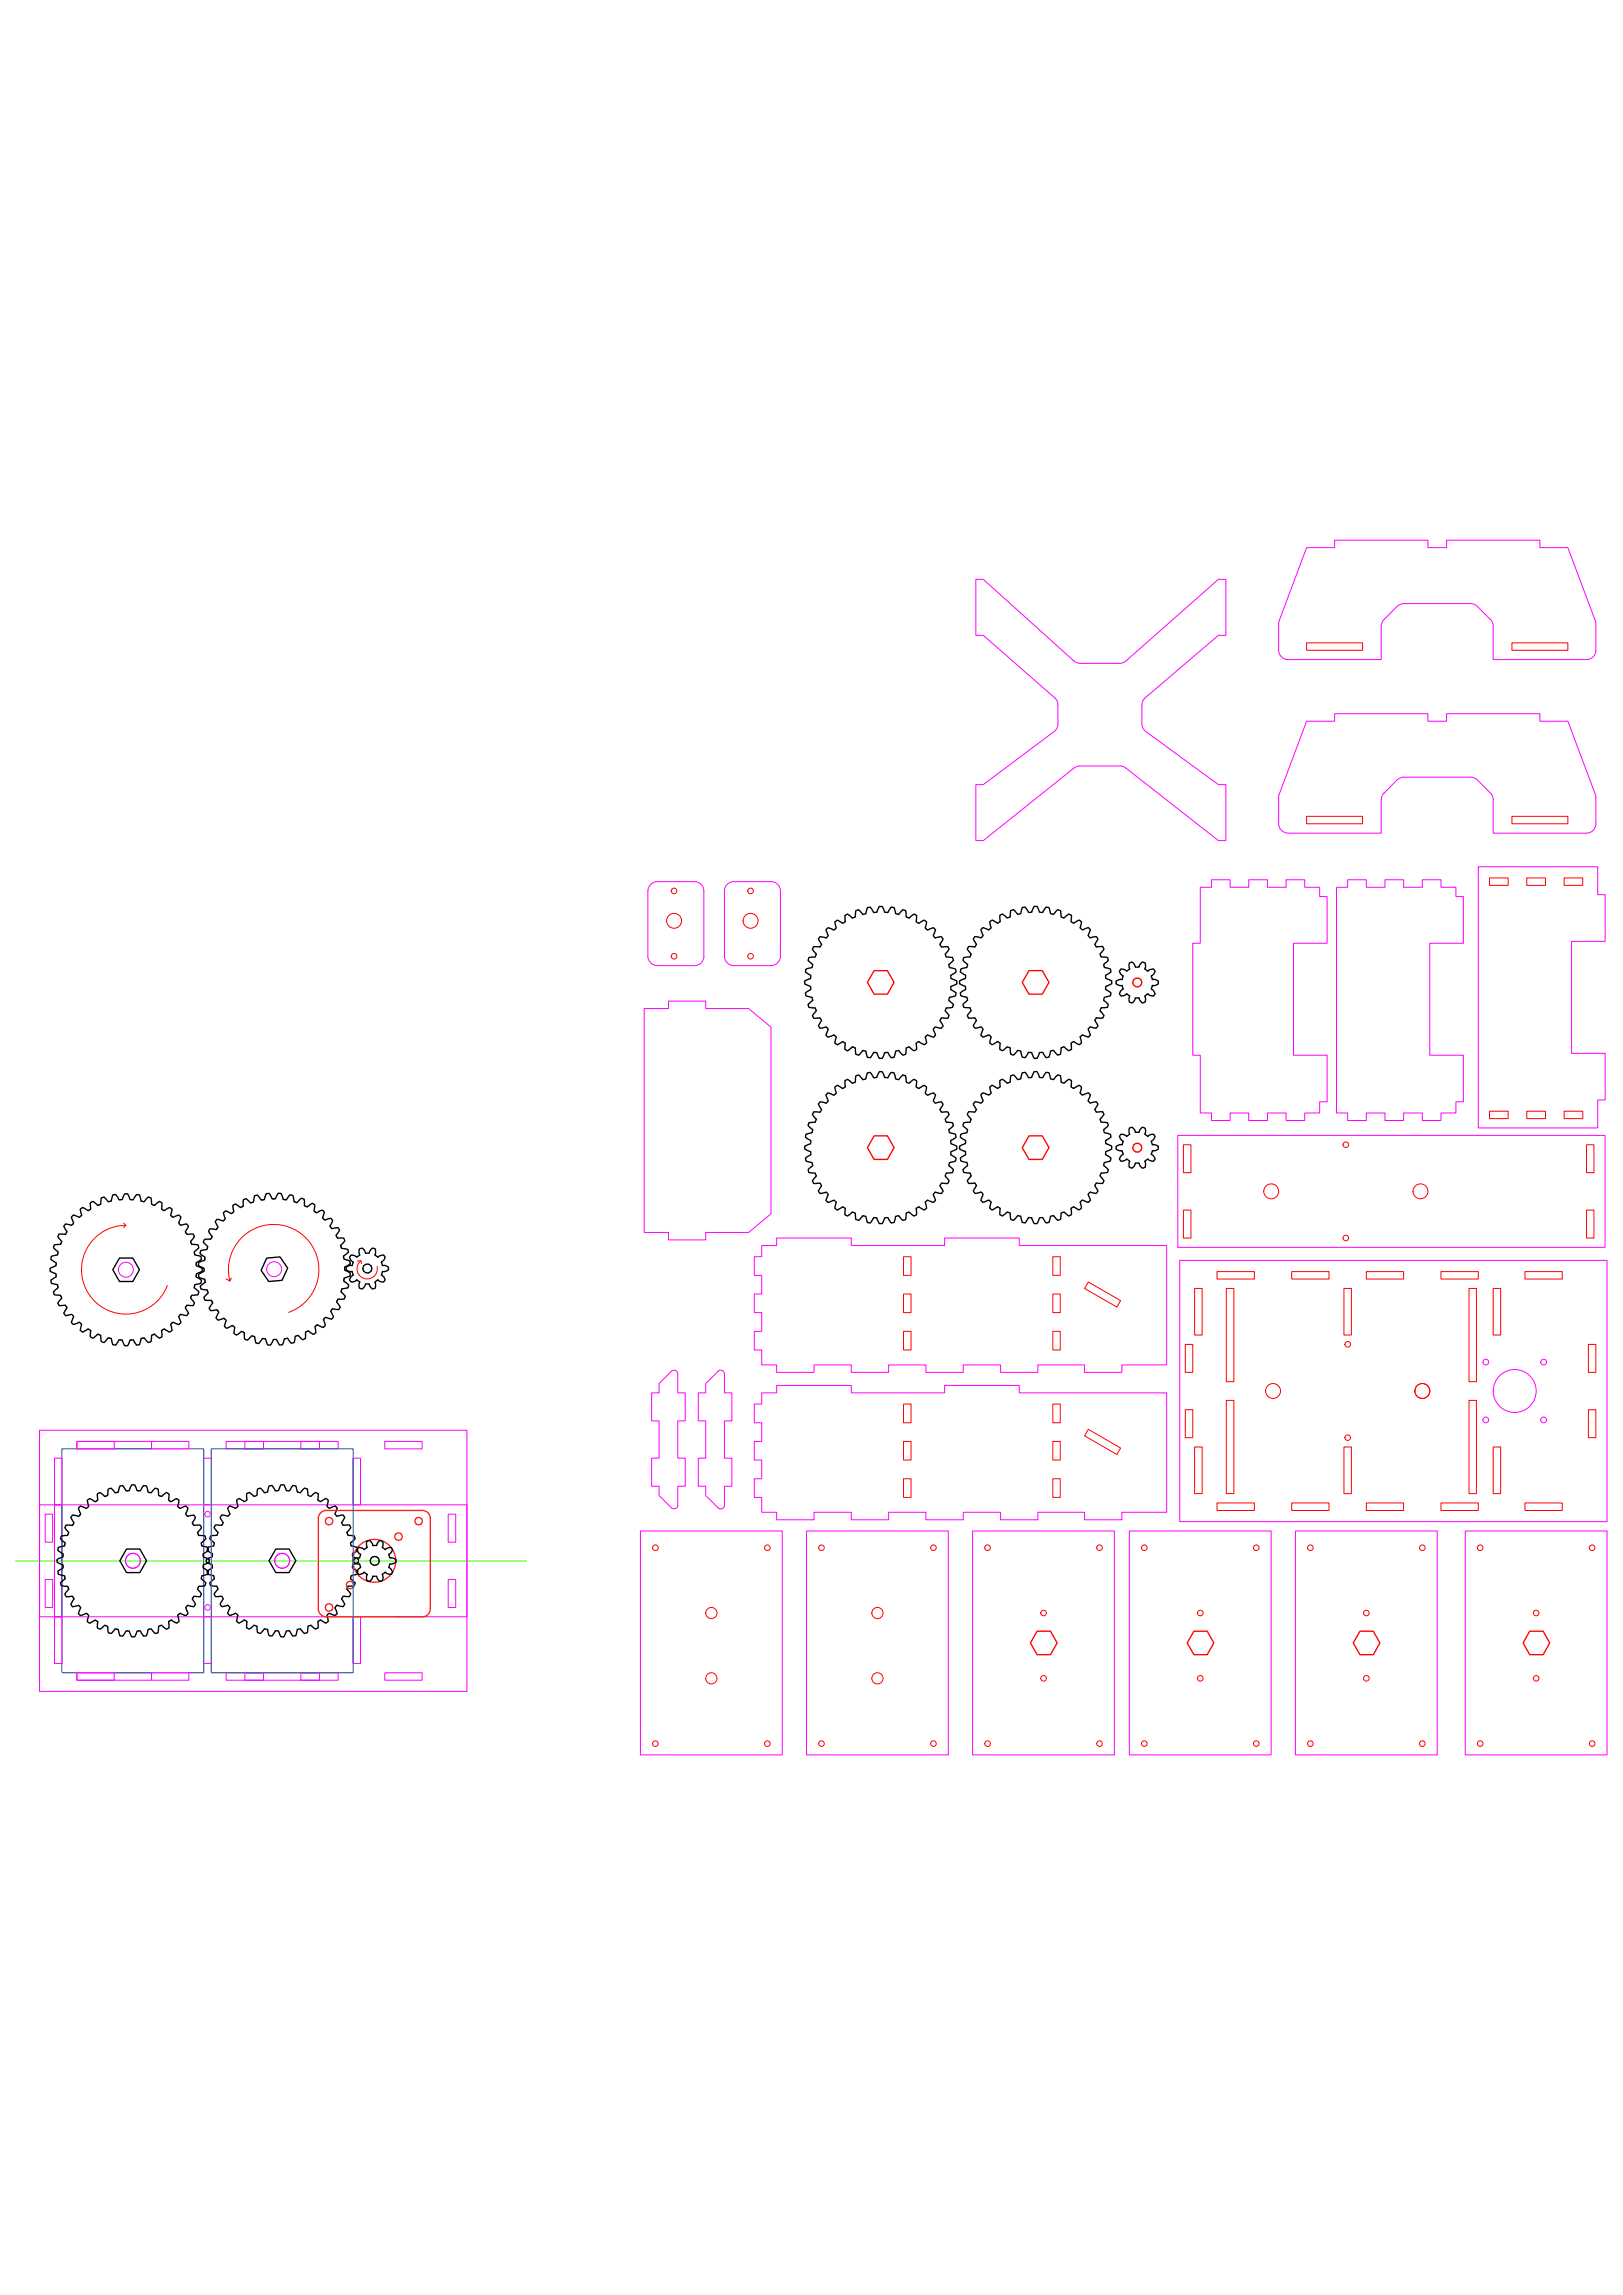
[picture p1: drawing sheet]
<svg xmlns="http://www.w3.org/2000/svg" width="841mm" height="1189mm" viewBox="0 0 841 1189" stroke-linecap="round" stroke-linejoin="round" font-family="sans-serif">
<!-- layer: Livello 01 -->
<path d="M8 809h265" fill="none" stroke="#37ff00" stroke-width=".52"/>
<!-- layer: Predefinito -->
<g fill="none" stroke="#f0f" stroke-width=".52">
<path d="M724 314l3-1h35h2l8 8 1 2v19h49a5 5 0 0 0 5-5l-1-15-14-38h-14v-4h-49v4h-9v-4h-49v4h-14l-15 38v15a5 5 0 0 0 5 5h48l1-19 1-2 7-7M560 344l-4-2-47-42h-4v29h4l38 33 1 3v11l-1 2-38 28h-4v29h4l48-38h2h22l2 1 48 37h4v-29h-4l-38-27-1-2-1-2 1-10 1-3 38-33h4v-29h-4l-49 43-2 1h-21M724 404l3-1h35h2l8 8 1 2v19h49a5 5 0 0 0 5-5l-1-15-14-38h-14v-4h-49v4h-9v-4h-49v4h-14l-15 38v15a5 5 0 0 0 5 5h48l1-19 1-2 7-7M360 457a5 5 0 0 1 5 5v33a5 5 0 0 1-5 5h-20a5 5 0 0 1-4-5v-33a5 5 0 0 1 4-5h20M399 457a5 5 0 0 1 5 5v33a5 5 0 0 1-5 5h-19a5 5 0 0 1-5-5v-33a5 5 0 0 1 5-5h19M622 460h6v-4h9v4h10v-4h10v4h9v-4h10v4h8v4h3v25h-17v58h17v24h-3v6h-8v3h-10v-3h-9v3h-10v-3h-10v3h-9v-3h-6v-30h-4v-58h4zM692 460h6v-4h10v4h9v-4h10v4h10v-4h9v4h8v4h4v25h-17v58h17v24h-4v6h-8v3h-9v-3h-10v3h-10v-3h-9v3h-10v-3h-6zM766 449h62v14h3v25h-17v58h17v24h-3v14h-62zM334 522h12v-3h20v3h22l11 10v97l-11 9h-22v4h-20v-4h-12zM610 588h221v58h-221zM138 657a4 4 0 0 1 6-3 4 4 0 0 1 0 7 4 4 0 0 1-6-3v-1M395 645h7v-4h39v4h48v-4h39v4h76v62h-23v4h-19v-4h-24v4h-20v-4h-19v4h-19v-4h-20v4h-19v-4h-19v4h-20v-4h-7v-8h-4v-9h4v-10h-4v-10h4v-9h-4v-10h4z"/>
<path d="M611 653h221v135h-221zM768 706a1.5 1.5 0 0 1 2-2 1.6 1.6 0 0 1 1 3 1.6 1.6 0 0 1-3-1M395 722h7v-4h39v4h48v-4h39v4h76v61h-23v4h-19v-4h-24v4h-20v-4h-19v4h-19v-4h-20v4h-19v-4h-19v4h-20v-4h-7v-7h-4v-10h4v-10h-4v-9h4v-10h-4v-10h4zM768 736a1.5 1.5 0 0 1 2-2 1.6 1.6 0 0 1 1 3 1.6 1.6 0 0 1-3-1M20 741h222v135h-222zM28 755h4v25h-4zM40 747h38v4h-38zM40 747h19v4h-19zM78 747h20v4h-20zM106 755h3v25h-3zM117 747h19v4h-19zM127 747h38v4h-38z"/>
<path d="M156 747h19v4h-19zM183 755h4v25h-4zM199 747h20v4h-20zM20 780h222v58h-222zM28 780h4v58h-4zM351 780a1.9 1.9 0 0 1-1 1 1.9 1.9 0 0 1-2 0l-7-6v-5h-3v-15h3v-19h-3v-14h3v-5l7-7a1.9 1.9 0 0 1 2 0 1.9 1.9 0 0 1 1 2v10h4v14h-4v19h4v15h-4v10M375 780a1.9 1.9 0 0 1-1 1 1.9 1.9 0 0 1-2 0l-6-6v-5h-4v-15h4v-19h-4v-14h4v-5l6-7a1.9 1.9 0 0 1 2 0 1.9 1.9 0 0 1 1 2v10h4v14h-4v19h4v15h-4v10M23 784h4v15h-4zM232 784h4v15h-4zM332 793h73v116h-73zM418 793h73v116h-73zM504 793h73v116h-73z"/>
<path d="M585 793h73v116h-73zM671 793h73v116h-73zM759 793h73v116h-73zM23 818h4v15h-4zM142 809a4 4 0 0 1 6-4 4 4 0 0 1 0 7 4 4 0 0 1-6-3M232 818h4v15h-4zM28 838h4v24h-4zM106 838h3v24h-3zM106 833a1.5 1.5 0 0 1 2-2 1.5 1.5 0 0 1 0 3 1.5 1.5 0 0 1-2-1M183 838h4v24h-4zM40 867h38v3h-38zM40 867h19v3h-19z"/>
<path d="M78 867h20v3h-20zM117 867h19v3h-19zM127 867h38v3h-38zM156 867h19v3h-19zM199 867h20v3h-20z"/>
<circle cx="65" cy="658" r="4"/>
<circle cx="800" cy="706" r="1.5"/>
<circle cx="785" cy="721" r="11"/>
<circle cx="800" cy="736" r="1.5"/>
<circle cx="108" cy="784" r="1.5"/>
<circle cx="69" cy="809" r="4"/>
</g>
<!-- layer: Livello 03 -->
<path d="M32 751h74v116h-74zM109 751h74v116h-74z" fill="none" stroke="#0061ff" stroke-width=".52"/>
<!-- layer: Layer 4 -->
<g fill="none" stroke="#000" stroke-width=".7">
<path d="M428 482l1-1 3 1 1-1-1-3 2-1 2 1h1l1-1v-3h1l2 2 2-1v-3l2-1 2 3 2-1v-3h2l2 3h1l1-3h2l1 3h2l2-3h1l1 3 1 1 3-3 1 1v3l2 1 2-2h2v3v1h1l3-1 1 1-1 3 1 1 4-1 1 1-2 3h1v1l4-1v1l-1 3 1 2 3-1 1 2-2 2v2h3l1 2-3 2 1 1 3 1v2l-3 1 1 2 3 1v2l-3 1-1 2 3 1v2l-3 1-1 1 3 2-1 2h-3v2l2 2-1 1h-3l-1 2 1 2v2l-4-1-1 1 2 3-1 1-4-1-1 1 1 3-1 1-3-1h-1v4h-2l-2-2-2 1v3l-1 1-3-3-1 1-1 3h-1l-2-3h-2l-1 3h-2l-1-3h-1l-2 3h-2v-3l-2-1-2 3-2-1v-3l-2-1-2 2h-1v-4h-2l-2 1-2-1 1-3-1-1-3 1-1-1 1-3-1-1-3 1-1-2 2-2-1-2h-4v-1l2-2-1-2h-3v-2l2-2v-1l-3-1-1-2 3-1v-2l-3-1v-2l3-1v-2l-3-1v-2l4-1v-1l-2-2v-2h3l1-2-2-2v-2l4 1 1-2-2-3 1-1 3 1 1-1zM509 480l3 2 1-1v-4h1l3 1 1-1v-3l1-1 3 3 1-1v-3l2-1 2 3 2-1 1-3h1l2 3h1l2-3h1l1 3h2l2-3h1l1 3 2 1 2-3 1 1 1 3 1 1 3-3 1 1v3v1h1l3-1h1l-1 4 2 1 3-2 1 2-1 3 1 1 3-1 1 1-2 3 1 2 3-1 1 2-2 2v2h4v1l-2 3v1l3 1v1l-2 2v2l3 1v2l-3 1v2l2 1v2l-3 1v1l2 2v2h-4v2l2 2-1 1h-3l-1 2 2 2-1 2-3-1-1 1 1 3-1 1-3-1-2 1 1 3-1 1-3-2-1 1v4h-1l-3-2-1 1-1 3-1 1-2-3h-2l-1 4h-1l-2-3h-2l-1 3h-1l-2-3h-1l-2 3h-1l-1-4h-2l-2 3-2-1v-3l-1-1-3 2h-1v-4l-1-1-3 2-1-1v-3l-1-1-3 1-1-1 1-3-1-1-3 1-1-2 2-2-1-2h-3l-1-1 2-2-1-2h-3v-2l2-2v-1l-3-1-1-2 3-1v-2l-3-1v-2l3-1v-2l-3-2 1-1 3-1v-1l-2-3v-1h3l1-2-2-2 1-2 3 1v-1l1-1-2-3 1-1 3 1 1-1-1-3zM581 502l3 1 1-1v-3l1-1 2 3h2l2-3 1 1v3l2 1 2-1 1 1-2 3 1 1 3 1v2h-3l-1 2 2 3-1 1h-1l-1-1-2 1v3l-1 1-2-3h-2l-2 3-1-1v-3l-1-1-1 1h-2l-1-1 2-3-1-2h-3v-2l3-1 1-1-2-3zM428 567l1-1 3 1 1-1-1-3 2-1 2 2 2-1v-3l1-1 2 2h2v-4h2l2 2h2v-3h2l2 2h1l1-3h2l1 3h2l2-2h1l1 3h1l3-2h1v4h2l2-2 2 1v3l1 1 3-2 1 1-1 3 1 1 4-1 1 1-2 3 1 1v1l4-1v1l-1 3 1 1h3l1 1-2 3v1l3 1 1 1-3 2 1 2 3 1v1l-3 2 1 2 3 1v1l-3 2-1 1 3 2v1l-3 1-1 2 3 2-1 1-3 1v1l2 3-1 1h-3l-1 1 1 3v1h-4l-1 1 2 3-1 1-4-1-1 1 1 3-1 1-3-2-1 1v3l-2 1-2-2h-2v4h-1l-3-2h-1l-1 3-1 1-2-3h-2l-1 3h-2l-1-3h-1l-2 3-2-1v-3h-2l-2 2h-2v-4h-2l-2 2-1-1v-3l-2-1-2 2-2-1 1-3-1-1-3 1-1-1 1-3-1-1h-3l-1-1 2-3-1-1h-4v-1l2-3-1-1-3-1v-1l2-2v-2l-3-1-1-1 3-2v-1l-3-2v-1l3-1v-2l-3-2v-1l4-1v-2l-2-2v-1l3-1 1-1-2-3v-1h4l1-1-2-3 1-1 3 1 1-2zM508 567l1-1 3 1 1-1v-3l1-1 3 2 1-1v-3l1-1 3 2h1v-4h2l2 2h2l1-3 1-1 2 3h1l2-3h1l1 3h1h1l2-3 1 1 1 3h2l2-2h1l1 4h1l3-2 1 1v3l1 1 3-2 1 1-1 3 2 1 3-1 1 1-1 3 1 1h3l1 1-2 3 1 1h3l1 1-2 3v1l4 1v1l-2 2v2l3 1v1l-2 2v1l3 2v1l-3 1v2l2 2v1l-3 1v2l2 2v1l-4 1v1l2 3-1 1h-3l-1 1 2 3-1 1-3-1-1 2 1 3-1 1-3-1-2 1 1 3-1 1-3-2-1 1v3l-1 1-3-2h-1l-1 4h-1l-2-2h-2l-1 3h-1l-2-2h-2l-1 3h-1l-2-3h-1l-2 2h-1l-1-3h-2l-2 2h-2v-4h-1l-3 2-1-1v-3l-1-1-3 2-1-1v-3l-1-1-3 1-1-1 1-3v-1l-1-1-3 1-1-1 2-3-1-1h-3l-1-1 2-3-1-1-3-1v-1l2-2v-2l-3-1-1-1 3-2v-2l-3-1v-1l3-2v-1l-3-2 1-1 3-1v-2l-2-2v-1l3-1 1-1-2-3 1-1h3l1-1-2-3 1-1h3l1-1zM581 588l3 1 1-1v-4h1l2 3h2l2-3h1v4l2 1 2-1 1 1-2 2 1 2 3 1v1l-3 1-1 2 2 2-1 2-2-2-2 2v3h-1l-2-3h-2l-2 3h-1v-3l-1-2-3 2-1-2 1-1 1-1-1-2-3-1v-1l3-1 1-2-2-2zM37 630l1-1 3 2 1-1v-4l1-1 3 2 1-1v-3l1-1 3 2h1v-3l2-1 2 3 2-1v-3h2l2 3 1-1 2-3h1l1 3 2 1 2-3h1l1 3 2 1 2-3 1 1v3h2l3-2 1 1v3v1h1l3-2 1 1-1 4 2 1 3-2 1 1-2 3 1 1 1 1 3-1 1 1-2 3 1 1h3l1 2-2 2v2h4v1l-2 2v2l3 1v1l-2 2v2l3 1v2l-3 1v1l2 2v2h-3v2l2 2v2h-4v1l2 3-1 1h-3l-1 2 2 2-1 2-3-1-2 1 2 3-1 1-3-1-2 1 1 3-1 1-3-2-1 1v4h-1l-3-2-2 1v3h-1l-2-2h-2l-1 4h-1l-2-3h-2l-1 3h-1l-2-3h-1l-2 3h-2v-4h-2l-2 2h-2v-3l-1-1-3 2h-1v-4h-1v-1l-3 2-1-1v-3l-1-1-3 1-1-1 1-3v-1h-1l-3 1-1-2 2-2-1-2h-3l-1-1 2-3-1-1h-3v-2l2-2v-2h-3l-1-2 3-2v-1l-3-1v-2l3-1v-2l-3-2 1-1 3-1v-2l-2-2v-1h3l1-2-2-2 1-2h3l1-1-2-3 1-1 3 1 1-2zM116 628l1-1 3 2 1-1v-4h1l3 2 1-1v-3l1-1 3 2h1l1-4h1l2 3h1l1-1 1-3h1l2 3h2l1-3h2l1 3 1 1 2-3h2v3l2 1 2-2h2v4h1l3-2 1 1v3v1h1l3-1 1 1-1 3 1 1 3-1 1 1-1 3 1 1h3l1 1-2 3 1 1h3l1 2-3 2 1 2h3l1 2-3 2v1l3 1v2l-2 1v2l2 1v2l-3 1v2l3 2-1 1-3 1v1l2 3-1 1h-3l-1 1 2 3-1 1h-3l-1 1 2 3-1 1-3-1-1 2 1 3-2 1-3-2-1 1 1 3-2 1-2-2-2 1v3l-1 1-3-2h-1l-1 3-1 1-2-3-2 1-1 3h-1l-2-3h-1l-2 3h-1l-1-3-2-1-2 3h-1l-1-4h-2l-2 2h-1v-4h-2l-2 2-2-1 1-3-1-1h-1l-3 1-1-1 1-3-1-1-3 1-1-1 1-3-1-2-3 1-1-1 2-3v-1h-1h-3v-2l2-2-1-2h-3v-2l2-2v-1l-3-1v-2l3-1v-2l-3-2v-1l3-1v-2l-2-2v-1l3-1 1-1-3-3 1-1h3l1-2-2-2 1-1h3l1-1-2-3 1-1 4 1 1-2zM62 652h7l3 6-3 6h-7l-4-6zM138 652l7-1 4 6-3 6-7 1-4-6zM42 780l3 1 1-1-1-3 1-1 3 2h1l1-1-1-3 2-1 2 2h2v-4h2l2 2h1l1-3h2l1 2h2l1-3h2l1 3h2l1-2h2l1 3h1l2-2h2v4h2l2-2 2 1-1 3 1 1h1l2-2 2 1-1 3 1 1 3-1 1 1-1 3 1 1v1l3-1 1 1-1 3v1h4v1l-2 3 1 1 3 1 1 1-3 2 1 2 3 1v1l-3 2v2l3 1v1l-3 2v1l3 2v1l-3 1-1 2 3 2-1 1-3 1-1 1 2 3v1h-4v1l1 3-1 1h-3l-1 1 1 3-1 1-3-1-1 1 1 3-2 1-2-2-2 1 1 3-2 1-2-2-2 1v3h-2l-2-2h-1l-1 3-2 1-1-3h-2l-1 3h-2l-1-3h-1h-1l-1 3-2-1-1-3h-1l-2 2h-2v-3l-2-1-2 2-2-1 1-3-2-1-3 2-1-1 1-3-1-1-3 1-1-1 1-3-1-1h-3l-1-1 1-3v-1h-4v-1l2-3-1-1-3-1-1-1 3-2-1-2-3-1v-1l3-2v-1l-3-2v-1l3-1v-2l-3-2v-1l3-1 1-2-3-2 1-1 3-1 1-1-2-3v-1h4v-1l-1-3 1-1 3 1v-1l1-1-1-3zM118 781l1-1 3 1h1v-1v-3l1-1 3 2 1-1v-3l1-1 3 2h1v-4h2l2 2h2v-3h2l2 2h1l2-3h1l1 3h2l2-2h1l1 3h2l2-2h1v4h2l2-2 2 1v3l1 1 3-2 1 1-1 3 2 1 3-1 1 1-2 3 1 2 4-1 1 1-2 3 1 1h3l1 1-2 3v1l4 1v1l-2 2v2l3 1v1l-2 2v2l3 1v1l-3 2v1l2 2v1l-3 1v2l2 2v1l-4 1v1l2 3-1 1h-3l-1 1 2 3-1 1h-4l-1 1 2 3-1 1-3-1h-1l-1 1 1 3-1 1-3-2-1 1v3l-2 1-2-2h-2v4h-1l-2-2h-2l-1 3-1 1-2-3h-2l-1 3h-1l-2-3h-1l-2 3-2-1v-3h-2l-2 2h-2v-4h-1l-3 2-1-1v-3h-1v-1l-3 2-1-1v-3l-1-1-3 1-1-1 1-3-1-1h-3l-1-1 2-3h-1v-1h-3l-1-1 2-3-1-1-3-1v-1l2-2v-2l-3-1-1-1 3-2v-1l-3-2v-1l3-1v-2l-3-2 1-1 3-1v-2l-2-2v-1l3-1 1-1-2-3 1-1h3l1-1-2-3 1-1 3 1 1-2z"/>
<path d="M66 802h6l4 7-4 6h-6l-4-6zM143 802h7l3 7-3 6h-7l-4-6z"/>
</g>
<!-- layer: Layer 1 -->
<g fill="none" stroke="#ed1c24" stroke-width=".7">
<path d="M166 783a13 13 0 0 1 10-1h38a7 7 0 0 1 8 2l1 3v42a9 9 0 0 1-2 8 16 16 0 0 1-9 1h-39a8 8 0 0 1-7-2 17 17 0 0 1-1-9v-36a9 9 0 0 1 1-8zM186 801a11 11 0 0 0 0 15 11 11 0 0 0 16 0 11 11 0 0 0 0-15M202 801a11 11 0 0 0-16 0M169 834a1.9 1.9 0 0 1 0-3 1.9 1.9 0 0 1 3 0 1.9 1.9 0 0 1 0 3M172 834l-2 1-1-1"/>
<circle cx="170" cy="788" r="1.9"/>
<circle cx="206" cy="796" r="1.9"/>
<circle cx="217" cy="788" r="1.9"/>
<circle cx="181" cy="821" r="1.9"/>
</g>
<!-- layer: Layer 4 -->
<path d="M182 650l3 1 1-1v-3h2l1 2h2l2-2h1v3l2 1 3-1 1 1-3 3 1 2h3v2l-3 1-1 2 2 1v2l-3-1-2 1v3l-1 1-2-3h-2l-1 3-2-1v-3l-1-1-3 1-1-1 2-2-1-2-3-1v-2h3l1-2-2-3zM190 659h1M191 659a2.3 2.3 0 0 0 1-3 2.3 2.3 0 0 0-4 0 2.3 2.3 0 0 0 2 3M186 802l3 1 1-1v-4h1l2 1v2h2l2-3h1v4l2 1 3-1v1l-2 2 1 2 3 1v1l-3 1-1 2 2 1v1v2l-3-2-2 2v3h-1l-2-3h-2v2l-2 1h-1v-3l-1-2-3 2-1-2 1-1 1-1-1-2-3-1v-1l3-1 1-2-2-2zM192 810l2 1 2-1M196 810a2.3 2.3 0 0 0-2-4 2.3 2.3 0 0 0-2 4" fill="none" stroke="#010101" stroke-width=".7"/>
<!-- layer: 2D -->
<g fill="none" stroke="#f00" stroke-width=".52">
<path d="M677 333h29v4h-29zM783 333h29v4h-29zM677 423h29v4h-29zM783 423h29v4h-29zM772 455h9v4h-9zM791 455h10v4h-10zM810 455h10v4h-10zM348 462a1.5 1.5 0 0 1 2-2 1.5 1.5 0 0 1 0 3 1.5 1.5 0 0 1-2-1M385 477a4 4 0 0 1 6-3 4 4 0 0 1 0 6 4 4 0 0 1-6-2v-1M348 495a1.5 1.5 0 0 1 2-1 1.5 1.5 0 0 1 0 3 1.5 1.5 0 0 1-2-1v-1M772 576h9v3h-9zM791 576h10v3h-10z"/>
<path d="M810 576h10v3h-10zM613 593h4v14h-4zM822 593h4v14h-4zM64 634l1 1M65 635a23 23 0 0 0-19 36 23 23 0 0 0 41-5M65 635l-1 1M613 627h4v14h-4zM822 627h4v14h-4zM185 653h2v2M187 653a5 5 0 0 0 1 9 5 5 0 0 0 7-6M468 651h4v10h-4zM545 651h4v10h-4z"/>
<path d="M630 659h20v4h-20zM669 659h19v4h-19zM708 659h19v4h-19zM746 659h20v4h-20zM790 659h19v4h-19zM117 663l2 1M119 664a23 23 0 0 1 16-29 23 23 0 0 1 29 16 23 23 0 0 1-15 29M120 662l-1 2M468 670h4v10h-4zM545 670h4v10h-4zM564 664l16 10-1 3-17-10zM619 667h4v25h-4z"/>
<path d="M635 667h4v49h-4zM696 667h4v25h-4zM761 667h4v49h-4zM773 667h4v25h-4zM468 690h4v9h-4zM545 690h4v9h-4zM614 696h4v15h-4zM823 696h4v15h-4zM468 727h4v10h-4zM545 727h4v10h-4zM614 730h4v15h-4zM635 725h4v49h-4z"/>
<path d="M761 725h4v49h-4zM823 730h4v15h-4zM468 747h4v9h-4zM545 747h4v9h-4zM564 740l16 10-1 3-17-9zM619 750h4v24h-4zM696 750h4v24h-4zM773 750h4v24h-4zM468 766h4v10h-4zM545 766h4v10h-4zM630 779h20v3h-20zM669 779h19v3h-19z"/>
<path d="M708 779h19v3h-19zM746 779h20v3h-20zM790 779h19v3h-19z"/>
<circle cx="349" cy="477" r="4"/>
<circle cx="389" cy="462" r="1.5"/>
<circle cx="389" cy="495" r="1.5"/>
<circle cx="697" cy="593" r="1.5"/>
<circle cx="658" cy="617" r="4"/>
<circle cx="736" cy="617" r="4"/>
<circle cx="697" cy="641" r="1.5"/>
<circle cx="698" cy="696" r="1.5"/>
<circle cx="659" cy="721" r="4"/>
<circle cx="737" cy="721" r="4"/>
<circle cx="698" cy="745" r="1.5"/>
<circle cx="339" cy="802" r="1.5"/>
<circle cx="397" cy="802" r="1.5"/>
<circle cx="426" cy="802" r="1.5"/>
<circle cx="484" cy="802" r="1.5"/>
<circle cx="512" cy="802" r="1.5"/>
<circle cx="570" cy="802" r="1.5"/>
<circle cx="593" cy="802" r="1.5"/>
<circle cx="651" cy="802" r="1.5"/>
<circle cx="679" cy="802" r="1.5"/>
<circle cx="737" cy="802" r="1.5"/>
<circle cx="767" cy="802" r="1.5"/>
<circle cx="825" cy="802" r="1.5"/>
<circle cx="368" cy="836" r="2.9"/>
<circle cx="454" cy="836" r="2.9"/>
<circle cx="541" cy="836" r="1.5"/>
<circle cx="622" cy="836" r="1.5"/>
<circle cx="708" cy="836" r="1.5"/>
<circle cx="796" cy="836" r="1.5"/>
<circle cx="368" cy="869" r="2.9"/>
<circle cx="454" cy="869" r="2.9"/>
<circle cx="541" cy="869" r="1.5"/>
<circle cx="622" cy="869" r="1.5"/>
<circle cx="708" cy="869" r="1.5"/>
<circle cx="796" cy="869" r="1.5"/>
<circle cx="339" cy="903" r="1.5"/>
<circle cx="397" cy="903" r="1.5"/>
<circle cx="426" cy="903" r="1.5"/>
<circle cx="483" cy="903" r="1.5"/>
<circle cx="512" cy="903" r="1.5"/>
<circle cx="570" cy="903" r="1.5"/>
<circle cx="593" cy="903" r="1.5"/>
<circle cx="651" cy="903" r="1.5"/>
<circle cx="679" cy="903" r="1.5"/>
<circle cx="737" cy="903" r="1.5"/>
<circle cx="767" cy="903" r="1.5"/>
<circle cx="825" cy="903" r="1.5"/>
</g>
<g fill="none" stroke="#f00" stroke-width=".7">
<path d="M453 503h7l3 6-3 6h-7l-4-6zM533 503h7l3 6-3 6h-7l-3-6zM587 510l1 1M588 511h2M591 510l-1 1M591 510a2.3 2.3 0 0 0-2-3 2.3 2.3 0 0 0-2 3M453 588h7l3 7-3 6h-7l-4-6zM533 588h7l3 7-3 6h-7l-3-6zM588 597h2M590 597a2.3 2.3 0 0 0 1-4 2.3 2.3 0 0 0-4 0 2.3 2.3 0 0 0 1 4M537 845h7l4 6-4 6h-7l-3-6zM618 845h7l4 6-4 6h-7l-3-6z"/>
<path d="M704 845h7l4 6-4 6h-7l-3-6zM792 845h7l4 6-4 6h-7l-3-6z"/>
</g>
</svg>
